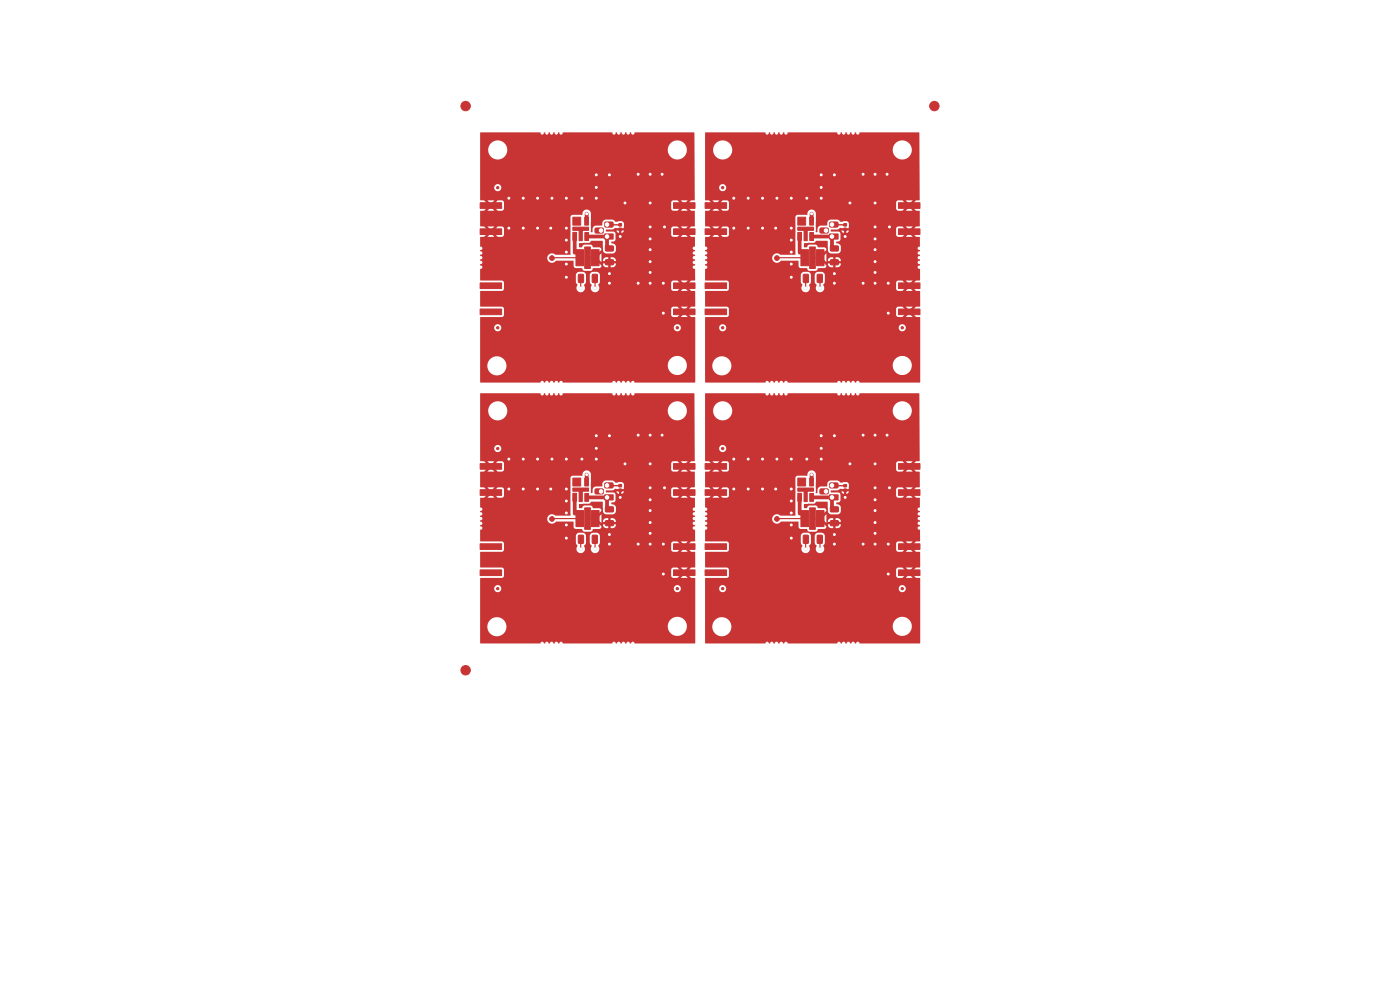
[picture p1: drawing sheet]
<svg xmlns="http://www.w3.org/2000/svg" width="297mm" height="210mm" viewBox="0 0 297 210" stroke-linecap="round" stroke-linejoin="round" font-family="sans-serif">
<g fill="#c83434" stroke="#c83434" stroke-width=".21">
<path d="M121.5 49.3h.8v1.7h-.8z"/>
<path d="M124.1 49.3h.8v1.7h-.8z"/>
<path d="M124 46.1h.8v1.7h-.8z"/>
<path d="M121.5 46.1h1.7v1.7h-1.7z"/>
<path d="M121.5 48.2h3.4v.7h-3.4z"/>
<path d="M122.9 48.4h.6v2.7h-.6z"/>
<path d="M170.5 113.6l.8-.1 .2 .2v1.4l-.1 .2h-.8l-.2-.2z"/>
<path d="M173.4 113.6l.8-.1 .3 .2v1.4l-.2 .2h-.7l-.2-.2z"/>
<path d="M128.3 49.6h1.8v1.1h-1.8z"/>
<path d="M126.3 48.4h1.5l.2 .2v.7l-.3 .2-1.3-.1-.2-.2z"/>
<path d="M128.4 47.2l1.5-.1 .2 .3v.6l-.3 .2h-1.4l-.1-.3z"/>
<path d="M176 49.6h1.8v1.1h-1.8z"/>
<path d="M174 48.4h1.6l.1 .2v.7l-.2 .2-1.4-.1-.2-.2z"/>
<path d="M176.1 47.2l1.5-.1 .2 .3v.6l-.3 .2h-1.3l-.2-.3z"/>
<path d="M170.5 58.2h.8l.2 .1v1.4l-.1 .2-.8 .1-.2-.2z"/>
<path d="M173.4 58.2h.8l.3 .1v1.4l-.2 .2-.7 .1-.2-.2z"/>
<path d="M176.2 52.2h1.5l.2 .2v.7l-.3 .2h-1.3l-.2-.3z"/>
<path d="M176.2 55.1h1.5l.2 .2v.7l-.3 .2h-1.3l-.2-.3z"/>
<path d="M169.2 49.3h.8v1.7h-.8z"/>
<path d="M171.8 49.3h.8v1.7h-.8z"/>
<path d="M171.8 46.1h.8v1.7h-.8z"/>
<path d="M169.2 46.1h1.7v1.7h-1.7z"/>
<path d="M169.2 48.2h3.4v.7h-3.4z"/>
<path d="M170.6 48.4h.7v2.7h-.7z"/>
<path d="M176.2 107.6l1.5-.1 .2 .2v.8l-.3 .1h-1.3l-.2-.2z"/>
<path d="M176.2 110.5l1.5-.1 .2 .3v.7l-.3 .1h-1.3l-.2-.2z"/>
<path d="M179 47.5h.6v.4h-.6z"/>
<path d="M179 48.4h.6v.5h-.6z"/>
<path d="M128.3 105h1.8v1.1h-1.8z"/>
<path d="M126.3 103.8l1.5-.1 .2 .3v.6l-.3 .2h-1.3l-.2-.3z"/>
<path d="M128.4 102.5l1.5-.1 .2 .3v.7l-.3 .1h-1.4l-.1-.3z"/>
<path d="M121.5 104.6h.8v1.7h-.8z"/>
<path d="M124.1 104.7h.8v1.7h-.8z"/>
<path d="M124 101.4h.8v1.7h-.8z"/>
<path d="M121.5 101.4h1.7v1.7h-1.7z"/>
<path d="M121.5 103.5h3.4v.7h-3.4z"/>
<path d="M122.9 103.7h.6v2.7h-.6z"/>
<path d="M122.7 58.2h.9l.2 .1v1.4l-.1 .2-.8 .1-.2-.2z"/>
<path d="M125.7 58.2h.8l.2 .1 .1 1.4-.2 .2-.7 .1-.3-.2z"/>
<path d="M122.7 113.6l.9-.1 .2 .2v1.4l-.1 .2h-.8l-.2-.2z"/>
<path d="M125.7 113.6l.8-.1 .2 .2 .1 1.4-.2 .2h-.7l-.3-.2z"/>
<path d="M131.3 102.8h.5v.5h-.5z"/>
<path d="M131.3 103.8h.5v.4h-.5z"/>
<path d="M125.5 53h1.6v3.4h-1.6z"/>
<path d="M122.2 53h1.6v3.4h-1.6z"/>
<path d="M124 52.4h1.2v4.6h-1.2z"/>
<path d="M128.5 52.2h1.5l.2 .2-.1 .7-.2 .2h-1.3l-.2-.3z"/>
<path d="M128.5 55.1h1.5l.2 .2-.1 .7-.2 .2h-1.3l-.2-.3z"/>
<path d="M125.5 108.3h1.6v3.4h-1.6z"/>
<path d="M122.2 108.3h1.6v3.4h-1.6z"/>
<path d="M124 107.7h1.2v4.6h-1.2z"/>
<path d="M128.5 107.6l1.5-.1 .2 .2-.1 .8-.2 .1h-1.3l-.2-.2z"/>
<path d="M128.5 110.5l1.5-.1 .2 .3-.1 .7-.2 .1h-1.3l-.2-.2z"/>
<path d="M179 102.8h.6v.5h-.6z"/>
<path d="M179 103.8h.6v.4h-.6z"/>
<path d="M131.3 47.5h.5v.4h-.5z"/>
<path d="M131.3 48.4h.5v.5h-.5z"/>
<path d="M173.2 108.3h1.6v3.4h-1.6z"/>
<path d="M169.9 108.3h1.6v3.4h-1.6z"/>
<path d="M171.8 107.7h1.2v4.6h-1.2z"/>
<path d="M176 105h1.8v1.1h-1.8z"/>
<path d="M174 103.8l1.6-.1 .1 .3v.6l-.2 .2h-1.4l-.2-.3z"/>
<path d="M176.1 102.5l1.5-.1 .2 .3v.7l-.3 .1h-1.3l-.2-.3z"/>
<path d="M169.2 104.6h.8v1.7h-.8z"/>
<path d="M171.8 104.7h.8v1.7h-.8z"/>
<path d="M171.8 101.4h.8v1.7h-.8z"/>
<path d="M169.2 101.4h1.7v1.7h-1.7z"/>
<path d="M169.2 103.5h3.4v.7h-3.4z"/>
<path d="M170.6 103.7h.7v2.7h-.7z"/>
<path d="M173.2 53h1.6v3.4h-1.6z"/>
<path d="M169.9 53h1.6v3.4h-1.6z"/>
<path d="M171.8 52.4h1.2v4.6h-1.2z"/>
<path d="M190.6 65.6h4.6v1.2h-4.6z"/>
<path d="M190.6 60h4.6v1.2h-4.6z"/>
<path d="M101.9 60h4.5v1.2h-4.5z"/>
<path d="M101.9 65.6h4.5v1.2h-4.5z"/>
<path d="M190.6 120.9h4.6v1.2h-4.6z"/>
<path d="M190.6 115.4h4.6v1.2h-4.6z"/>
<path d="M101.9 115.4h4.5v1.2h-4.5z"/>
<path d="M101.9 120.9h4.5v1.2h-4.5z"/>
<path d="M190.6 48.5h4.6v1.2h-4.6z"/>
<path d="M190.6 43h4.6v1.2h-4.6z"/>
<path d="M149.6 98.3h4.5v1.2h-4.5z"/>
<path d="M149.6 103.9h4.5v1.2h-4.5z"/>
<path d="M142.9 120.9h4.5v1.2h-4.5z"/>
<path d="M142.9 115.4h4.5v1.2h-4.5z"/>
<path d="M142.9 103.9h4.5v1.2h-4.5z"/>
<path d="M142.9 98.3h4.5v1.2h-4.5z"/>
<path d="M142.9 48.5h4.5v1.2h-4.5z"/>
<path d="M142.9 43h4.5v1.2h-4.5z"/>
<path d="M149.6 60h4.5v1.2h-4.5z"/>
<path d="M149.6 65.6h4.5v1.2h-4.5z"/>
<path d="M149.6 115.4h4.5v1.2h-4.5z"/>
<path d="M149.6 120.9h4.5v1.2h-4.5z"/>
<path d="M149.6 43h4.5v1.2h-4.5z"/>
<path d="M149.6 48.5h4.5v1.2h-4.5z"/>
<path d="M101.9 98.3h4.5v1.2h-4.5z"/>
<path d="M101.9 103.9h4.5v1.2h-4.5z"/>
<path d="M142.9 65.6h4.5v1.2h-4.5z"/>
<path d="M142.9 60h4.5v1.2h-4.5z"/>
<path d="M101.9 43h4.5v1.2h-4.5z"/>
<path d="M101.9 48.5h4.5v1.2h-4.5z"/>
<path d="M190.6 103.9h4.6v1.2h-4.6z"/>
<path d="M190.6 98.3h4.6v1.2h-4.6z"/>
<circle cx="143.7" cy="69.5" r=".25"/>
<circle cx="105.6" cy="95.2" r=".25"/>
<circle cx="105.6" cy="39.8" r=".25"/>
<circle cx="105.6" cy="69.5" r=".25"/>
<circle cx="164.8" cy="54.7" r=".5"/>
<circle cx="153.3" cy="69.5" r=".25"/>
<circle cx="98.8" cy="22.5" r="1"/>
<circle cx="143.7" cy="124.9" r=".25"/>
<circle cx="164.8" cy="110.1" r=".5"/>
<circle cx="153.3" cy="95.2" r=".25"/>
<circle cx="153.3" cy="39.8" r=".25"/>
<circle cx="117.1" cy="54.7" r=".5"/>
<circle cx="98.8" cy="142.2" r="1"/>
<circle cx="191.4" cy="124.9" r=".25"/>
<circle cx="105.6" cy="124.9" r=".25"/>
<circle cx="117.1" cy="110.1" r=".5"/>
<circle cx="198.2" cy="22.5" r="1"/>
<circle cx="153.3" cy="124.9" r=".25"/>
<circle cx="191.4" cy="69.5" r=".25"/>
</g>
<g fill="#ececec" stroke="#ececec" stroke-width=".21">
<circle cx="116.8" cy="48.4" r=".4"/>
<circle cx="135.4" cy="37" r=".4"/>
<circle cx="137.9" cy="43.1" r=".4"/>
<circle cx="140.7" cy="66.4" r=".4"/>
<circle cx="135.4" cy="60.1" r=".4"/>
<circle cx="137.9" cy="37" r=".4"/>
<circle cx="137.9" cy="57.8" r=".4"/>
<circle cx="141" cy="48.1" r=".4"/>
<circle cx="114" cy="48.4" r=".4"/>
<circle cx="120.1" cy="48.4" r=".4"/>
<circle cx="137.9" cy="53" r=".4"/>
<circle cx="126.5" cy="39.8" r=".4"/>
<circle cx="137.9" cy="60.1" r=".4"/>
<circle cx="120.1" cy="53.5" r=".4"/>
<circle cx="114" cy="42" r=".4"/>
<circle cx="137.9" cy="55.5" r=".4"/>
<circle cx="111" cy="48.4" r=".4"/>
<circle cx="137.9" cy="48.1" r=".4"/>
<circle cx="131.6" cy="50.2" r=".4"/>
<circle cx="120.1" cy="58.8" r=".4"/>
<circle cx="117.1" cy="42" r=".4"/>
<circle cx="108" cy="48.4" r=".4"/>
<circle cx="120.1" cy="56" r=".4"/>
<circle cx="123.4" cy="42" r=".4"/>
<circle cx="126.5" cy="42" r=".4"/>
<circle cx="129.3" cy="60.1" r=".4"/>
<circle cx="120.1" cy="50.9" r=".4"/>
<circle cx="108" cy="42" r=".4"/>
<circle cx="140.7" cy="60.1" r=".4"/>
<circle cx="120.1" cy="42" r=".4"/>
<circle cx="126.5" cy="37.1" r=".4"/>
<circle cx="129.3" cy="58" r=".4"/>
<circle cx="111" cy="42" r=".4"/>
<circle cx="132.6" cy="43.1" r=".4"/>
<circle cx="140.5" cy="37" r=".4"/>
<circle cx="137.9" cy="50.7" r=".4"/>
<circle cx="129.3" cy="37.1" r=".4"/>
<circle cx="124.5" cy="45.3" r=".4"/>
<circle cx="126.2" cy="61.1" r=".4"/>
<circle cx="123.2" cy="61.1" r=".4"/>
<circle cx="155.7" cy="42" r=".4"/>
<circle cx="174.2" cy="39.8" r=".4"/>
<circle cx="177" cy="60.1" r=".4"/>
<circle cx="158.7" cy="48.4" r=".4"/>
<circle cx="185.6" cy="55.5" r=".4"/>
<circle cx="185.6" cy="50.7" r=".4"/>
<circle cx="177" cy="37.1" r=".4"/>
<circle cx="167.9" cy="50.9" r=".4"/>
<circle cx="164.6" cy="48.4" r=".4"/>
<circle cx="158.7" cy="42" r=".4"/>
<circle cx="167.9" cy="58.8" r=".4"/>
<circle cx="185.6" cy="37" r=".4"/>
<circle cx="185.6" cy="48.1" r=".4"/>
<circle cx="171.2" cy="42" r=".4"/>
<circle cx="174.2" cy="37.1" r=".4"/>
<circle cx="161.8" cy="42" r=".4"/>
<circle cx="174.2" cy="42" r=".4"/>
<circle cx="167.9" cy="42" r=".4"/>
<circle cx="185.6" cy="43.1" r=".4"/>
<circle cx="185.6" cy="53" r=".4"/>
<circle cx="185.6" cy="60.1" r=".4"/>
<circle cx="164.8" cy="42" r=".4"/>
<circle cx="161.8" cy="48.4" r=".4"/>
<circle cx="185.6" cy="57.8" r=".4"/>
<circle cx="188.7" cy="48.1" r=".4"/>
<circle cx="179.3" cy="50.2" r=".4"/>
<circle cx="188.2" cy="37" r=".4"/>
<circle cx="177" cy="58" r=".4"/>
<circle cx="183.1" cy="60.1" r=".4"/>
<circle cx="155.7" cy="48.4" r=".4"/>
<circle cx="180.3" cy="43.1" r=".4"/>
<circle cx="167.9" cy="53.5" r=".4"/>
<circle cx="188.4" cy="66.4" r=".4"/>
<circle cx="183.1" cy="37" r=".4"/>
<circle cx="188.4" cy="60.1" r=".4"/>
<circle cx="167.9" cy="56" r=".4"/>
<circle cx="167.9" cy="48.4" r=".4"/>
<circle cx="172.2" cy="45.3" r=".4"/>
<circle cx="174" cy="61.1" r=".4"/>
<circle cx="170.9" cy="61.1" r=".4"/>
<circle cx="135.4" cy="92.3" r=".4"/>
<circle cx="131.6" cy="105.5" r=".4"/>
<circle cx="126.5" cy="95.1" r=".4"/>
<circle cx="137.9" cy="115.4" r=".4"/>
<circle cx="132.6" cy="98.4" r=".4"/>
<circle cx="117.1" cy="97.4" r=".4"/>
<circle cx="137.9" cy="106" r=".4"/>
<circle cx="116.8" cy="103.7" r=".4"/>
<circle cx="140.5" cy="92.3" r=".4"/>
<circle cx="111" cy="103.7" r=".4"/>
<circle cx="111" cy="97.4" r=".4"/>
<circle cx="129.3" cy="92.4" r=".4"/>
<circle cx="137.9" cy="103.5" r=".4"/>
<circle cx="126.5" cy="92.4" r=".4"/>
<circle cx="123.4" cy="97.4" r=".4"/>
<circle cx="137.9" cy="110.8" r=".4"/>
<circle cx="137.9" cy="92.3" r=".4"/>
<circle cx="120.1" cy="97.4" r=".4"/>
<circle cx="114" cy="103.7" r=".4"/>
<circle cx="141" cy="103.5" r=".4"/>
<circle cx="114" cy="97.4" r=".4"/>
<circle cx="120.1" cy="114.1" r=".4"/>
<circle cx="126.5" cy="97.4" r=".4"/>
<circle cx="140.7" cy="115.4" r=".4"/>
<circle cx="129.3" cy="115.4" r=".4"/>
<circle cx="120.1" cy="111.4" r=".4"/>
<circle cx="108" cy="103.7" r=".4"/>
<circle cx="137.9" cy="98.4" r=".4"/>
<circle cx="140.7" cy="121.8" r=".4"/>
<circle cx="120.1" cy="106.3" r=".4"/>
<circle cx="137.9" cy="108.3" r=".4"/>
<circle cx="135.4" cy="115.4" r=".4"/>
<circle cx="120.1" cy="108.8" r=".4"/>
<circle cx="108" cy="97.4" r=".4"/>
<circle cx="120.1" cy="103.7" r=".4"/>
<circle cx="129.3" cy="113.4" r=".4"/>
<circle cx="137.9" cy="113.1" r=".4"/>
<circle cx="124.5" cy="100.7" r=".4"/>
<circle cx="126.2" cy="116.4" r=".4"/>
<circle cx="123.2" cy="116.4" r=".4"/>
<circle cx="164.8" cy="97.4" r=".4"/>
<circle cx="183.1" cy="92.3" r=".4"/>
<circle cx="180.3" cy="98.4" r=".4"/>
<circle cx="174.2" cy="95.1" r=".4"/>
<circle cx="185.6" cy="98.4" r=".4"/>
<circle cx="177" cy="115.4" r=".4"/>
<circle cx="158.7" cy="103.7" r=".4"/>
<circle cx="167.9" cy="97.4" r=".4"/>
<circle cx="183.1" cy="115.4" r=".4"/>
<circle cx="185.6" cy="108.3" r=".4"/>
<circle cx="185.6" cy="113.1" r=".4"/>
<circle cx="185.6" cy="106" r=".4"/>
<circle cx="188.2" cy="92.3" r=".4"/>
<circle cx="167.9" cy="108.8" r=".4"/>
<circle cx="164.6" cy="103.7" r=".4"/>
<circle cx="185.6" cy="115.4" r=".4"/>
<circle cx="177" cy="92.4" r=".4"/>
<circle cx="188.4" cy="121.8" r=".4"/>
<circle cx="161.8" cy="97.4" r=".4"/>
<circle cx="185.6" cy="110.8" r=".4"/>
<circle cx="174.2" cy="92.4" r=".4"/>
<circle cx="188.4" cy="115.4" r=".4"/>
<circle cx="188.7" cy="103.5" r=".4"/>
<circle cx="155.7" cy="97.4" r=".4"/>
<circle cx="167.9" cy="103.7" r=".4"/>
<circle cx="167.9" cy="106.3" r=".4"/>
<circle cx="177" cy="113.4" r=".4"/>
<circle cx="155.7" cy="103.7" r=".4"/>
<circle cx="167.9" cy="114.1" r=".4"/>
<circle cx="174.2" cy="97.4" r=".4"/>
<circle cx="171.2" cy="97.4" r=".4"/>
<circle cx="167.9" cy="111.4" r=".4"/>
<circle cx="185.6" cy="103.5" r=".4"/>
<circle cx="179.3" cy="105.5" r=".4"/>
<circle cx="161.8" cy="103.7" r=".4"/>
<circle cx="158.7" cy="97.4" r=".4"/>
<circle cx="185.6" cy="92.3" r=".4"/>
<circle cx="172.2" cy="100.7" r=".4"/>
<circle cx="174" cy="116.4" r=".4"/>
<circle cx="170.9" cy="116.4" r=".4"/>
</g>
<g fill="none" stroke="#c83434" stroke-width=".25">
<path d="M121.9 53.6l1.1 1.1h-5.9M123.2 58.8v2.3M124.5 46.9h-.1M124.6 58.2l.1 .1M124.6 54.7h1.7M126.2 58.8v2.3M128.8 47.6v.1M169.6 53.6l1.1 1.1h-5.9M171 58.8l-.1 2.3M172.2 46.9h.1M172.4 54.7h1.6M172.4 58.2v.1"/>
<path d="M173.9 58.8l.1 2.3M176.5 47.6l.1 .1M121.9 108.9l1.1 1.1-5.9 .1M123.2 114.1v2.3M124.5 102.2l-.1 .1M124.6 113.6h.1M124.6 110h1.7M126.2 114.1v2.3M128.8 103h.1M169.6 108.9l1.1 1.1-5.9 .1M171 114.1l-.1 2.3M172.2 102.2v.1"/>
<path d="M172.4 110h1.6M172.4 113.6h.1M173.9 114.1l.1 2.3M176.5 103h.1"/>
</g>
<path d="M121.9 50.1v3.5M124.5 45.3v1.6M124.5 50.2h4.3v2l.5 .5M169.6 50.1v3.5M172.2 50.2h4.3v2l.5 .5M172.2 45.3v1.6M121.9 105.5v3.4M124.5 100.7v1.5M124.5 105.5h4.3v2l.5 .6M169.6 105.5v3.4M172.2 100.7v1.5M172.2 105.5h4.3v2l.5 .6" fill="none" stroke="#c83434" stroke-width=".8"/>
<path d="M128.8 47.7h2.8M176.6 47.7h2.7M128.8 103h2.8M176.6 103h2.7" fill="none" stroke="#c83434" stroke-width=".3"/>
<g fill="#c83434">
<path d="M149.6 28.1h45.3l.1 .1 .1 14.2-.8 .1-1.1 1.1 1.1 1.1 .8 .1v3.1l-.8 .1-1.1 1.1 1.1 1.1 .8 .2 .1 9-.9 .1-1.1 1.1 1.1 1.1 .9 .1v3.1l-.9 .2-1.1 1.1 1.1 1.1 .9 .1v13.7h-45.6v-3.6h1.5a2.03 2.03 0 0 0 2.1 2.1 2.03 2.03 0 0 0 2-2.1h34.2v.2a2.03 2.03 0 0 0 3.1 1.5 2.03 2.03 0 0 0-.1-3.4 2.03 2.03 0 0 0-3 1.7l-34.2-.1a2.03 2.03 0 0 0-2.1-1.8 2.03 2.03 0 0 0-2 1.9h-1.5v-8h3v.2a.76 .76 0 0 0 .8 .6 .76 .76 0 0 0 .7-.8h36.6v.2a.76 .76 0 0 0 1.2 .4 .76 .76 0 0 0-.2-1.3 .76 .76 0 0 0-1 .7h-36.6l-.1-.1a.76 .76 0 0 0-.8-.6 .76 .76 0 0 0-.6 .7h-3v-2.2h4.6l.3-.2 .1-.3h35.5l.4 .4 3.1 .1-.7-.8-.8 .8h-.7l1.1-1.1-1.1-1.1h.7l.8 .7 .7-.7h-3.2l-.3 .3v1.4h-35.5v-1.4l-.4-.3-4.6-.1v-3.2l4.8-.1 .2-.4v-1.5h15.3l.4 .6a.94 .94 0 0 0 0 1.4 .94 .94 0 0 0 1.3-.1 .94 .94 0 0 0 0-1.3l.4-.6h.8l.4 .6a1.15 1.15 0 0 0 .7 1.6 .9 .9 0 0 0 .9-.7h15.3l.4 .4h3.1l-.7-.7-.8 .7h-.7l1.1-1.1-1.1-1.1h.7l.8 .8 .7-.8-3.2 .1-.3 .3v1.4h-15.3l-.2-.8 .4-.6v-1.6l-.3-.5-.4-.1h-.9l-.4 .2-.2 .5v1.4h-.8v-1.7l-.7-.4h-.8l-.5 .2-.1 .5v1.4h-15.3l-.4-.3-4.6-.1v-4.7h14.2v.2a1.05 1.05 0 0 0 .9 .8 1.05 1.05 0 0 0 1-.4h3.7l.2 1.4 .3 .2h1.3l.2 .4 .3 .2 1.4-.1 .4-.5h1.4l.4-.3v-.3l-.4-.4h.7v.1a.84 .84 0 0 0 1.2 .7v-.8h.5v.8h.4a.75 .75 0 0 0 .7-.8h-3.5l-1.2-1.2h.7l.9 .9v-.2h1.5v-.8h.5v.8h1.1a.83 .83 0 0 0-1.1-.8 1.32 1.32 0 0 0-1.6 .4l-.1 .4h-.3v-1.7l-.9 1h-.7l1.6-1.7-.2-.5h-1.6l-.2-.5-.3-.1h-1.3l-.5 .6h-.5l-.2-.2 .1-.7 2.1-.1 .5-.4h2.3l.1 2.1 .3 .4 .4 .2h1.4l.4-.2 .3-.4v-1a.97 .97 0 0 0-1-.6l.1-.4h.4l.3-.2 .1-1.2h11.8l.4 .4h3.1l-.7-.7-.8 .7h-.7l1.1-1.1-1.1-1.1h.7l.8 .8 .7-.8-3.2 .1-.3 .3v1.4h-11.8l-.1-.4-.2-.2-1.6-.1-.2-.2h2.3l.2 .4 .3 .1v-.5h.5v.5l.4-.1 .2-.4h-3.9l.1-.2h1.4l.5-.4 1.9 .1-.1-1.2-.5-.3-1.2 .1-.6-.4h-1.6a.96 .96 0 0 0-.6 1.2l-1.6 .1-.4 .4-.1 .9-.3 .1v-3.9a.95 .95 0 0 0-1.1-.9 .95 .95 0 0 0-.8 1.1h-2.1l-.3 .4v8h-3.3a1 1 0 0 0-1.1-.2 1 1 0 0 0-.6 .9h-14.2v-4.4l3-.1-.7-.7-.8 .7h-.7l1.1-1.1h.7l1.1 1.1h.9l.4-.4v-1.4l-.4-.4h-.9l-1.1 1.1h-.7l-1.1-1.1h.7l.8 .8 .7-.8h-3v-3.2l3-.1-.7-.7-.8 .7h-.7l1.1-1.1h.7l1.1 1.1h.9l.4-.5h35.5l.4 .5h3.1l-.7-.7-.8 .7h-.7l1.1-1.1-1.1-1.1h.7l.8 .7 .7-.7-3.2 .1-.3 .3v1.3h-35.5v-1.3l-.4-.4h-.9l-1.1 1.1h-.7l-1.1-1.1h.7l.8 .7 .7-.7-3-.1v-2.6h3v.2a.76 .76 0 0 0 1.2 .4 .76 .76 0 0 0-.2-1.3 .76 .76 0 0 0-1 .7h-3v-8.1h1.7v.3a2.03 2.03 0 0 0 2.1 1.8 2.03 2.03 0 0 0 1.9-2.1h34.1v.3a2.03 2.03 0 0 0 3.1 1.5 2.03 2.03 0 0 0-.1-3.5 2.03 2.03 0 0 0-3 1.7h-34.1v-.1a2.03 2.03 0 0 0-2.1-1.8 2.03 2.03 0 0 0-1.9 1.9h-1.7z"/>
<path d="M101.9 28.1h45.3l.1 .1 .1 14.2-.8 .1-1.1 1.1 1.1 1.1 .8 .1v3.1l-.8 .1-1.1 1.1 1.1 1.1 .8 .2 .1 9-.9 .1-1.1 1.1 1.1 1.1 .9 .1v3.1l-.9 .2-1.1 1.1 1.1 1.1 .9 .1v13.7h-45.6v-3.6h1.5a2.03 2.03 0 0 0 2 2.1 2.03 2.03 0 0 0 2-2.1h34.3v.2a2.03 2.03 0 0 0 3.1 1.5 2.03 2.03 0 0 0-.1-3.4 2.03 2.03 0 0 0-3 1.7l-34.3-.1a2.03 2.03 0 0 0-2.1-1.8 2.03 2.03 0 0 0-1.9 1.9h-1.5v-8h2.9l.1 .2a.76 .76 0 0 0 .8 .6 .76 .76 0 0 0 .6-.8h36.6l.1 .2a.76 .76 0 0 0 1.2 .4 .76 .76 0 0 0-.2-1.3 .76 .76 0 0 0-1.1 .7h-36.6v-.1a.76 .76 0 0 0-.8-.6 .76 .76 0 0 0-.7 .7h-2.9v-2.2h4.6l.3-.2 .1-.3h35.5l.4 .4 3.1 .1-.7-.8-.8 .8h-.7l1.1-1.1-1.1-1.1h.7l.8 .7 .7-.7h-3.3l-.2 .3v1.4h-35.5v-1.4l-.4-.3-4.6-.1v-3.2l4.8-.1 .2-.4v-1.5h15.3l.3 .6a.94 .94 0 0 0 .1 1.4 .94 .94 0 0 0 1.3-.1 .94 .94 0 0 0 0-1.3l.4-.6h.8l.4 .6a1.15 1.15 0 0 0 .6 1.6 .9 .9 0 0 0 1-.7h15.3l.4 .4h3.1l-.7-.7-.8 .7h-.7l1.1-1.1-1.1-1.1h.7l.8 .8 .7-.8-3.3 .1-.2 .3v1.4h-15.3l-.2-.8 .4-.6v-1.6l-.3-.5-.4-.1h-.9l-.4 .2-.2 .5v1.4h-.8v-1.7l-.7-.4h-.8l-.5 .2-.1 .5v1.4h-15.3l-.4-.3-4.6-.1v-4.7h14.2v.2a1.05 1.05 0 0 0 .8 .8 1.05 1.05 0 0 0 1.1-.4h3.6l.2 1.4 .3 .2h1.4l.2 .4 .3 .2 1.3-.1 .5-.5h1.4l.3-.3 .1-.3-.4-.4h.7v.1a.84 .84 0 0 0 1.1 .7v-.8h.5v.8h.5a.75 .75 0 0 0 .7-.8h-3.5l-1.2-1.2h.6l1 .9v-.2h1.4v-.8h.5v.8h1.2a.83 .83 0 0 0-1.2-.8 1.32 1.32 0 0 0-1.5 .4l-.1 .4h-.3v-1.7l-1 1h-.6l1.6-1.7-.3-.5h-1.5l-.2-.5-.3-.1h-1.4l-.4 .6h-.6l-.1-.2v-.7l2.2-.1 .4-.4h2.4l.1 2.1 .3 .4 .4 .2h1.4l.4-.2 .3-.4v-1a.97 .97 0 0 0-1-.6l.1-.4h.4l.3-.2 .1-1.2h11.8l.4 .4h3.1l-.7-.7-.8 .7h-.7l1.1-1.1-1.1-1.1h.7l.8 .8 .7-.8-3.3 .1-.2 .3v1.4h-11.8l-.1-.4-.2-.2-1.7-.1-.1-.2h2.3l.2 .4 .3 .1v-.5h.5v.5l.3-.1 .3-.4h-3.9v-.2h1.5l.5-.4 1.9 .1-.1-1.2-.5-.3-1.2 .1-.6-.4h-1.5a.91 .91 0 0 0-.7 1.2l-1.7 .1-.3 .4-.1 .9-.3 .1v-3.9a.95 .95 0 0 0-1.1-.9 .95 .95 0 0 0-.8 1.1h-2.1l-.4 .4v8h-3.2a1 1 0 0 0-1.1-.2 1 1 0 0 0-.6 .9h-14.2v-4.4l3-.1-.8-.7-.7 .7h-.7l1.1-1.1h.7l1.1 1.1h.9l.4-.4v-1.4l-.4-.4h-.9l-1.1 1.1h-.7l-1.1-1.1h.7l.7 .8 .8-.8h-3v-3.2l3-.1-.8-.7-.7 .7h-.7l1.1-1.1h.7l1.1 1.1h.9l.4-.5h35.5l.4 .5h3.1l-.7-.7-.8 .7h-.7l1.1-1.1-1.1-1.1h.7l.8 .7 .7-.7-3.3 .1-.2 .3v1.3h-35.5v-1.3l-.4-.4h-.9l-1.1 1.1h-.7l-1.1-1.1h.7l.7 .7 .8-.7-3-.1v-2.6h2.9l.1 .2a.76 .76 0 0 0 1.2 .4 .76 .76 0 0 0-.2-1.3 .76 .76 0 0 0-1.1 .7h-2.9v-8.1h1.7v.3a2.03 2.03 0 0 0 2.1 1.8 2.03 2.03 0 0 0 1.9-2.1h34.1v.3a2.03 2.03 0 0 0 3.1 1.5 2.03 2.03 0 0 0-.1-3.5 2.03 2.03 0 0 0-3 1.7h-34.1v-.1a2.03 2.03 0 0 0-2.1-1.8 2.03 2.03 0 0 0-1.9 1.9h-1.7z"/>
<path d="M149.6 83.5l45.3-.1 .1 .1 .1 14.2-.8 .1-1.1 1.1 1.1 1.1 .8 .1v3.2l-.8 .1-1.1 1.1 1.1 1.1 .8 .1 .1 9-.9 .2-1.1 1.1 1.1 1.1h.9v3.2l-.9 .1-1.1 1.1 1.1 1.1 .9 .1v13.7l-45.6 .1v-3.6h1.5a2.03 2.03 0 0 0 2.1 2.1 2.03 2.03 0 0 0 2-2.2h34.2v.3a2.03 2.03 0 0 0 3.1 1.5 2.03 2.03 0 0 0-.1-3.5 2.03 2.03 0 0 0-3 1.7l-34.2-.1a2.03 2.03 0 0 0-2.1-1.8 2.03 2.03 0 0 0-2 2h-1.5v-8h3v.1a.76 .76 0 0 0 .8 .6 .76 .76 0 0 0 .7-.7h36.6v.1a.76 .76 0 0 0 1.2 .5 .76 .76 0 0 0-.2-1.3 .76 .76 0 0 0-1 .7h-36.6l-.1-.2a.76 .76 0 0 0-.8-.6 .76 .76 0 0 0-.6 .8h-3v-2.3h4.6l.3-.2 .1-.3h35.5l.4 .5h3.1l-.7-.8-.8 .8h-.7l1.1-1.1-1.1-1.1h.7l.8 .7 .7-.7h-3.2l-.3 .4v1.3h-35.5v-1.3l-.4-.4-4.6-.1v-3.2l4.8-.1 .2-.4v-1.5h15.3l.3 .6a.95 .95 0 0 0 0 1.3 .95 .95 0 0 0 1.4 .1 .95 .95 0 0 0 0-1.3l.4-.7h.8l.5 .7a.91 .91 0 0 0 .3 1.4 .91 .91 0 0 0 1.2-.6h15.3l.4 .4 3.1 .1-.7-.8-.8 .8h-.7l1.1-1.1-1.1-1.1h.7l.8 .7 .7-.7h-3.2l-.3 .3v1.4h-15.3l-.2-.8 .4-.6v-1.6l-.3-.4-.4-.2h-.9l-.4 .3-.2 .4v1.4h-.8v-1.7l-.7-.4h-.8l-.5 .3-.1 .4v1.4h-15.3l-.4-.2-4.6-.1v-4.7h14.2a1.04 1.04 0 0 0 .8 1 1.04 1.04 0 0 0 1.1-.5l3.7 .1 .2 1.4 .3 .1h1.3l.2 .4 .3 .2h1.4l.4-.6h1.6l.2-.5-.4-.5h.7a.83 .83 0 0 0 1.2 .8v-.8h.5v.8h.4a.75 .75 0 0 0 .7-.8h-3.5l-1.2-1.2h.7l.9 1v-.3h1.5v-.8h.5v.8h1.1a.83 .83 0 0 0-1.1-.8 1.32 1.32 0 0 0-1.6 .4l-.1 .4h-.3v-1.6l-.9 .9h-.7l1.6-1.6-.2-.5-1.6-.1-.2-.4-.3-.2h-1.3l-.5 .6h-.5l-.2-.1 .1-.7 2.1-.2 .5-.4h2.3l.1 2.1 .3 .5 .4 .1h1.4l.4-.1 .3-.5v-.9a.97 .97 0 0 0-1-.7l.1-.3h.4l.3-.3 .1-1.2h11.8l.4 .5h3.1l-.7-.8-.8 .8h-.7l1.1-1.1-1.1-1.1h.7l.8 .7 .7-.7h-3.2l-.3 .4v1.3h-11.8l-.1-.4-.2-.2h-1.6l-.2-.3h2.3l.2 .4 .3 .2v-.6h.5v.6l.4-.2 .2-.4h-3.9l.1-.1 1.4-.1 .5-.3h1.9l-.1-1.2-.5-.3-1.2 .2-.6-.5h-1.6a.96 .96 0 0 0-.6 1.2l-1.6 .2-.4 .3-.1 1h-.3v-3.9a.95 .95 0 0 0-1.1-.9 .95 .95 0 0 0-.8 1.2l-2.1-.1-.3 .4v8.1h-3.3a1 1 0 0 0-1.1-.2 1 1 0 0 0-.6 .9h-14.2v-4.5h3l-.7-.8-.8 .8h-.7l1.1-1.1h.7l1.1 1.1h.9l.4-.5v-1.3l-.4-.4h-.9l-1.1 1.1h-.7l-1.1-1.1h.7l.8 .7 .7-.7h-3v-3.3l3-.1-.7-.7-.8 .7h-.7l1.1-1.1h.7l1.1 1.1h.9l.4-.4h35.5l.4 .4h3.1l-.7-.7-.8 .7h-.7l1.1-1.1-1.1-1.1h.7l.8 .8 .7-.8-3.2 .1-.3 .3v1.4h-35.5v-1.4l-.4-.4h-.9l-1.1 1.1h-.7l-1.1-1.1h.7l.8 .8 .7-.8h-3v-2.7h3v.2a.76 .76 0 0 0 1.2 .4 .76 .76 0 0 0-.2-1.2 .76 .76 0 0 0-1 .6h-3v-8h1.7v.3a2.03 2.03 0 0 0 2.1 1.8 2.03 2.03 0 0 0 1.9-2.1h34.1v.3a2.03 2.03 0 0 0 3.1 1.4 2.03 2.03 0 0 0-.1-3.4 2.03 2.03 0 0 0-3 1.7h-34.1v-.2a2.03 2.03 0 0 0-2.1-1.8 2.03 2.03 0 0 0-1.9 2h-1.7z"/>
<path d="M101.9 83.5l45.3-.1 .1 .1 .1 14.2-.8 .1-1.1 1.1 1.1 1.1 .8 .1v3.2l-.8 .1-1.1 1.1 1.1 1.1 .8 .1 .1 9-.9 .2-1.1 1.1 1.1 1.1h.9v3.2l-.9 .1-1.1 1.1 1.1 1.1 .9 .1v13.7l-45.6 .1v-3.6h1.5a2.03 2.03 0 0 0 2 2.1 2.03 2.03 0 0 0 2-2.2h34.3v.3a2.03 2.03 0 0 0 3.1 1.5 2.03 2.03 0 0 0-.1-3.5 2.03 2.03 0 0 0-3 1.7l-34.3-.1a2.03 2.03 0 0 0-2.1-1.8 2.03 2.03 0 0 0-1.9 2h-1.5v-8h2.9l.1 .1a.76 .76 0 0 0 .8 .6 .76 .76 0 0 0 .6-.7h36.6l.1 .1a.76 .76 0 0 0 1.2 .5 .76 .76 0 0 0-.2-1.3 .76 .76 0 0 0-1.1 .7h-36.6v-.2a.76 .76 0 0 0-.8-.6 .76 .76 0 0 0-.7 .8h-2.9v-2.3h4.6l.3-.2 .1-.3h35.5l.4 .5h3.1l-.7-.8-.8 .8h-.7l1.1-1.1-1.1-1.1h.7l.8 .7 .7-.7h-3.3l-.2 .4v1.3h-35.5v-1.3l-.4-.4-4.6-.1v-3.2l4.8-.1 .2-.4v-1.5h15.3l.3 .6a.95 .95 0 0 0 0 1.3 .95 .95 0 0 0 1.3 .1 .95 .95 0 0 0 .1-1.3l.4-.7h.8l.4 .7a.91 .91 0 0 0 .3 1.4 .91 .91 0 0 0 1.3-.6h15.3l.4 .4 3.1 .1-.7-.8-.8 .8h-.7l1.1-1.1-1.1-1.1h.7l.8 .7 .7-.7h-3.3l-.2 .3v1.4h-15.3l-.2-.8 .4-.6v-1.6l-.3-.4-.4-.2h-.9l-.4 .3-.2 .4v1.4h-.8v-1.7l-.7-.4h-.8l-.5 .3-.1 .4v1.4h-15.3l-.4-.2-4.6-.1v-4.7h14.2a1.04 1.04 0 0 0 .7 1 1.04 1.04 0 0 0 1.2-.5l3.6 .1 .2 1.4 .3 .1h1.4l.2 .4 .3 .2h1.3l.5-.6h1.5l.3-.5-.4-.5h.7a.83 .83 0 0 0 1.1 .8v-.8h.5v.8h.5a.75 .75 0 0 0 .7-.8h-3.5l-1.2-1.2h.6l1 1v-.3h1.4v-.8h.5v.8h1.2a.83 .83 0 0 0-1.2-.8 1.32 1.32 0 0 0-1.5 .4l-.1 .4h-.3v-1.6l-1 .9h-.6l1.6-1.6-.3-.5-1.5-.1-.2-.4-.3-.2h-1.4l-.4 .6h-.6l-.1-.1v-.7l2.2-.2 .4-.4h2.4l.1 2.1 .3 .5 .4 .1h1.4l.4-.1 .3-.5v-.9a.97 .97 0 0 0-1-.7l.1-.3h.4l.3-.3 .1-1.2h11.8l.4 .5h3.1l-.7-.8-.8 .8h-.7l1.1-1.1-1.1-1.1h.7l.8 .7 .7-.7h-3.3l-.2 .4v1.3h-11.8l-.1-.4-.2-.2h-1.7l-.1-.3h2.3l.2 .4 .3 .2v-.6h.5v.6l.3-.2 .3-.4h-3.9v-.1l1.5-.1 .5-.3h1.9l-.1-1.2-.5-.3-1.2 .2-.6-.5h-1.5a.91 .91 0 0 0-.7 1.2l-1.7 .2-.3 .3-.1 1h-.3v-3.9a.95 .95 0 0 0-1.1-.9 .95 .95 0 0 0-.8 1.2l-2.1-.1-.4 .4v8.1h-3.2a1 1 0 0 0-1.1-.2 1 1 0 0 0-.6 .9h-14.2v-4.5h3l-.8-.8-.7 .8h-.7l1.1-1.1h.7l1.1 1.1h.9l.4-.5v-1.3l-.4-.4h-.9l-1.1 1.1h-.7l-1.1-1.1h.7l.7 .7 .8-.7h-3v-3.3l3-.1-.8-.7-.7 .7h-.7l1.1-1.1h.7l1.1 1.1h.9l.4-.4h35.5l.4 .4h3.1l-.7-.7-.8 .7h-.7l1.1-1.1-1.1-1.1h.7l.8 .8 .7-.8-3.3 .1-.2 .3v1.4h-35.5v-1.4l-.4-.4h-.9l-1.1 1.1h-.7l-1.1-1.1h.7l.7 .8 .8-.8h-3v-2.7h2.9l.1 .2a.76 .76 0 0 0 1.2 .4 .76 .76 0 0 0-.2-1.2 .76 .76 0 0 0-1.1 .6h-2.9v-8h1.7v.3a2.03 2.03 0 0 0 2.1 1.8 2.03 2.03 0 0 0 1.9-2.1h34.1v.3a2.03 2.03 0 0 0 3.1 1.4 2.03 2.03 0 0 0-.1-3.4 2.03 2.03 0 0 0-3 1.7h-34.1v-.2a2.03 2.03 0 0 0-2.1-1.8 2.03 2.03 0 0 0-1.9 2h-1.7z"/>
</g>
<g fill="#fff" stroke="#fff" stroke-width=".21">
<circle cx="116.8" cy="48.4" r=".2"/>
<circle cx="135.4" cy="37" r=".2"/>
<circle cx="137.9" cy="43.1" r=".2"/>
<circle cx="140.7" cy="66.4" r=".2"/>
<circle cx="135.4" cy="60.1" r=".2"/>
<circle cx="137.9" cy="37" r=".2"/>
<circle cx="137.9" cy="57.8" r=".2"/>
<circle cx="141" cy="48.1" r=".2"/>
<circle cx="114" cy="48.4" r=".2"/>
<circle cx="120.1" cy="48.4" r=".2"/>
<circle cx="137.9" cy="53" r=".2"/>
<circle cx="126.5" cy="39.8" r=".2"/>
<circle cx="137.9" cy="60.1" r=".2"/>
<circle cx="120.1" cy="53.5" r=".2"/>
<circle cx="114" cy="42" r=".2"/>
<circle cx="137.9" cy="55.5" r=".2"/>
<circle cx="111" cy="48.4" r=".2"/>
<circle cx="137.9" cy="48.1" r=".2"/>
<circle cx="131.6" cy="50.2" r=".2"/>
<circle cx="120.1" cy="58.8" r=".2"/>
<circle cx="117.1" cy="42" r=".2"/>
<circle cx="108" cy="48.4" r=".2"/>
<circle cx="120.1" cy="56" r=".2"/>
<circle cx="123.4" cy="42" r=".2"/>
<circle cx="126.5" cy="42" r=".2"/>
<circle cx="129.3" cy="60.1" r=".2"/>
<circle cx="120.1" cy="50.9" r=".2"/>
<circle cx="108" cy="42" r=".2"/>
<circle cx="140.7" cy="60.1" r=".2"/>
<circle cx="120.1" cy="42" r=".2"/>
<circle cx="126.5" cy="37.1" r=".2"/>
<circle cx="129.3" cy="58" r=".2"/>
<circle cx="111" cy="42" r=".2"/>
<circle cx="132.6" cy="43.1" r=".2"/>
<circle cx="140.5" cy="37" r=".2"/>
<circle cx="137.9" cy="50.7" r=".2"/>
<circle cx="129.3" cy="37.1" r=".2"/>
<circle cx="124.5" cy="45.3" r=".2"/>
<circle cx="126.2" cy="61.1" r=".2"/>
<circle cx="123.2" cy="61.1" r=".2"/>
<circle cx="155.7" cy="42" r=".2"/>
<circle cx="174.2" cy="39.8" r=".2"/>
<circle cx="177" cy="60.1" r=".2"/>
<circle cx="158.7" cy="48.4" r=".2"/>
<circle cx="185.6" cy="55.5" r=".2"/>
<circle cx="185.6" cy="50.7" r=".2"/>
<circle cx="177" cy="37.1" r=".2"/>
<circle cx="167.9" cy="50.9" r=".2"/>
<circle cx="164.6" cy="48.4" r=".2"/>
<circle cx="158.7" cy="42" r=".2"/>
<circle cx="167.9" cy="58.8" r=".2"/>
<circle cx="185.6" cy="37" r=".2"/>
<circle cx="185.6" cy="48.1" r=".2"/>
<circle cx="171.2" cy="42" r=".2"/>
<circle cx="174.2" cy="37.1" r=".2"/>
<circle cx="161.8" cy="42" r=".2"/>
<circle cx="174.2" cy="42" r=".2"/>
<circle cx="167.9" cy="42" r=".2"/>
<circle cx="185.6" cy="43.1" r=".2"/>
<circle cx="185.6" cy="53" r=".2"/>
<circle cx="185.6" cy="60.1" r=".2"/>
<circle cx="164.8" cy="42" r=".2"/>
<circle cx="161.8" cy="48.4" r=".2"/>
<circle cx="185.6" cy="57.8" r=".2"/>
<circle cx="188.7" cy="48.1" r=".2"/>
<circle cx="179.3" cy="50.2" r=".2"/>
<circle cx="188.2" cy="37" r=".2"/>
<circle cx="177" cy="58" r=".2"/>
<circle cx="183.1" cy="60.1" r=".2"/>
<circle cx="155.7" cy="48.4" r=".2"/>
<circle cx="180.3" cy="43.1" r=".2"/>
<circle cx="167.9" cy="53.5" r=".2"/>
<circle cx="188.4" cy="66.4" r=".2"/>
<circle cx="183.1" cy="37" r=".2"/>
<circle cx="188.4" cy="60.1" r=".2"/>
<circle cx="167.9" cy="56" r=".2"/>
<circle cx="167.9" cy="48.4" r=".2"/>
<circle cx="172.2" cy="45.3" r=".2"/>
<circle cx="174" cy="61.1" r=".2"/>
<circle cx="170.9" cy="61.1" r=".2"/>
<circle cx="135.4" cy="92.3" r=".2"/>
<circle cx="131.6" cy="105.5" r=".2"/>
<circle cx="126.5" cy="95.1" r=".2"/>
<circle cx="137.9" cy="115.4" r=".2"/>
<circle cx="132.6" cy="98.4" r=".2"/>
<circle cx="117.1" cy="97.4" r=".2"/>
<circle cx="137.9" cy="106" r=".2"/>
<circle cx="116.8" cy="103.7" r=".2"/>
<circle cx="140.5" cy="92.3" r=".2"/>
<circle cx="111" cy="103.7" r=".2"/>
<circle cx="111" cy="97.4" r=".2"/>
<circle cx="129.3" cy="92.4" r=".2"/>
<circle cx="137.9" cy="103.5" r=".2"/>
<circle cx="126.5" cy="92.4" r=".2"/>
<circle cx="123.4" cy="97.4" r=".2"/>
<circle cx="137.9" cy="110.8" r=".2"/>
<circle cx="137.9" cy="92.3" r=".2"/>
<circle cx="120.1" cy="97.4" r=".2"/>
<circle cx="114" cy="103.7" r=".2"/>
<circle cx="141" cy="103.5" r=".2"/>
<circle cx="114" cy="97.4" r=".2"/>
<circle cx="120.1" cy="114.1" r=".2"/>
<circle cx="126.5" cy="97.4" r=".2"/>
<circle cx="140.7" cy="115.4" r=".2"/>
<circle cx="129.3" cy="115.4" r=".2"/>
<circle cx="120.1" cy="111.4" r=".2"/>
<circle cx="108" cy="103.7" r=".2"/>
<circle cx="137.9" cy="98.4" r=".2"/>
<circle cx="140.7" cy="121.8" r=".2"/>
<circle cx="120.1" cy="106.3" r=".2"/>
<circle cx="137.9" cy="108.3" r=".2"/>
<circle cx="135.4" cy="115.4" r=".2"/>
<circle cx="120.1" cy="108.8" r=".2"/>
<circle cx="108" cy="97.4" r=".2"/>
<circle cx="120.1" cy="103.7" r=".2"/>
<circle cx="129.3" cy="113.4" r=".2"/>
<circle cx="137.9" cy="113.1" r=".2"/>
<circle cx="124.5" cy="100.7" r=".2"/>
<circle cx="126.2" cy="116.4" r=".2"/>
<circle cx="123.2" cy="116.4" r=".2"/>
<circle cx="164.8" cy="97.4" r=".2"/>
<circle cx="183.1" cy="92.3" r=".2"/>
<circle cx="180.3" cy="98.4" r=".2"/>
<circle cx="174.2" cy="95.1" r=".2"/>
<circle cx="185.6" cy="98.4" r=".2"/>
<circle cx="177" cy="115.4" r=".2"/>
<circle cx="158.7" cy="103.7" r=".2"/>
<circle cx="167.9" cy="97.4" r=".2"/>
<circle cx="183.1" cy="115.4" r=".2"/>
<circle cx="185.6" cy="108.3" r=".2"/>
<circle cx="185.6" cy="113.1" r=".2"/>
<circle cx="185.6" cy="106" r=".2"/>
<circle cx="188.2" cy="92.3" r=".2"/>
<circle cx="167.9" cy="108.8" r=".2"/>
<circle cx="164.6" cy="103.7" r=".2"/>
<circle cx="185.6" cy="115.4" r=".2"/>
<circle cx="177" cy="92.4" r=".2"/>
<circle cx="188.4" cy="121.8" r=".2"/>
<circle cx="161.8" cy="97.4" r=".2"/>
<circle cx="185.6" cy="110.8" r=".2"/>
<circle cx="174.2" cy="92.4" r=".2"/>
<circle cx="188.4" cy="115.4" r=".2"/>
<circle cx="188.7" cy="103.5" r=".2"/>
<circle cx="155.7" cy="97.4" r=".2"/>
<circle cx="167.9" cy="103.7" r=".2"/>
<circle cx="167.9" cy="106.3" r=".2"/>
<circle cx="177" cy="113.4" r=".2"/>
<circle cx="155.7" cy="103.7" r=".2"/>
<circle cx="167.9" cy="114.1" r=".2"/>
<circle cx="174.2" cy="97.4" r=".2"/>
<circle cx="171.2" cy="97.4" r=".2"/>
<circle cx="167.9" cy="111.4" r=".2"/>
<circle cx="185.6" cy="103.5" r=".2"/>
<circle cx="179.3" cy="105.5" r=".2"/>
<circle cx="161.8" cy="103.7" r=".2"/>
<circle cx="158.7" cy="97.4" r=".2"/>
<circle cx="185.6" cy="92.3" r=".2"/>
<circle cx="172.2" cy="100.7" r=".2"/>
<circle cx="174" cy="116.4" r=".2"/>
<circle cx="170.9" cy="116.4" r=".2"/>
<circle cx="119" cy="81.1" r=".25"/>
<circle cx="147.3" cy="112" r=".25"/>
<circle cx="130.3" cy="81.1" r=".25"/>
<circle cx="164.7" cy="81.1" r=".25"/>
<circle cx="195" cy="53.7" r=".25"/>
<circle cx="191.4" cy="77.5" r="1.52"/>
<circle cx="118" cy="136.5" r=".25"/>
<circle cx="195" cy="112" r=".25"/>
<circle cx="102" cy="55.7" r=".25"/>
<circle cx="118" cy="28.2" r=".25"/>
<circle cx="149.7" cy="53.7" r=".25"/>
<circle cx="115" cy="83.5" r=".25"/>
<circle cx="162.7" cy="28.2" r=".25"/>
<circle cx="115" cy="136.5" r=".25"/>
<circle cx="195" cy="54.7" r=".25"/>
<circle cx="147.3" cy="108" r=".25"/>
<circle cx="134.3" cy="136.5" r=".25"/>
<circle cx="180" cy="83.5" r=".25"/>
<circle cx="115" cy="81.1" r=".25"/>
<circle cx="165.7" cy="28.2" r=".25"/>
<circle cx="149.7" cy="112" r=".25"/>
<circle cx="147.3" cy="109" r=".25"/>
<circle cx="165.7" cy="81.1" r=".25"/>
<circle cx="132.3" cy="81.1" r=".25"/>
<circle cx="153.3" cy="87.1" r="1.52"/>
<circle cx="164.7" cy="136.5" r=".25"/>
<circle cx="147.3" cy="56.7" r=".25"/>
<circle cx="163.7" cy="28.2" r=".25"/>
<circle cx="128.8" cy="50.2" r=".38"/>
<circle cx="127.5" cy="48.9" r=".38"/>
<circle cx="128.8" cy="47.6" r=".38"/>
<circle cx="176.5" cy="50.2" r=".37"/>
<circle cx="175.2" cy="48.9" r=".37"/>
<circle cx="176.5" cy="47.6" r=".37"/>
<circle cx="119" cy="28.2" r=".25"/>
<circle cx="166.7" cy="81.1" r=".25"/>
<circle cx="149.7" cy="109" r=".25"/>
<circle cx="164.7" cy="28.2" r=".25"/>
<circle cx="118" cy="81.1" r=".25"/>
<circle cx="134.3" cy="83.5" r=".25"/>
<circle cx="105.4" cy="132.9" r="1.52"/>
<circle cx="133.3" cy="136.5" r=".25"/>
<circle cx="149.7" cy="52.7" r=".25"/>
<circle cx="105.6" cy="31.8" r="1.52"/>
<circle cx="202.7" cy="136.7" r=".25"/>
<circle cx="200.7" cy="136.7" r=".25"/>
<circle cx="165.7" cy="83.5" r=".25"/>
<circle cx="180" cy="28.2" r=".25"/>
<circle cx="96.3" cy="28" r=".25"/>
<circle cx="179" cy="81.1" r=".25"/>
<circle cx="115" cy="28.2" r=".25"/>
<circle cx="195" cy="109" r=".25"/>
<circle cx="147.3" cy="54.7" r=".25"/>
<circle cx="178" cy="81.1" r=".25"/>
<circle cx="128.8" cy="105.5" r=".38"/>
<circle cx="127.5" cy="104.2" r=".38"/>
<circle cx="128.8" cy="103" r=".38"/>
<circle cx="191.4" cy="132.9" r="1.52"/>
<circle cx="131.3" cy="83.5" r=".25"/>
<circle cx="97.3" cy="28" r=".25"/>
<circle cx="195" cy="110" r=".25"/>
<circle cx="149.7" cy="54.7" r=".25"/>
<circle cx="201.7" cy="136.7" r=".25"/>
<circle cx="132.3" cy="28.2" r=".25"/>
<circle cx="147.3" cy="55.7" r=".25"/>
<circle cx="178" cy="83.5" r=".25"/>
<circle cx="163.7" cy="81.1" r=".25"/>
<circle cx="130.3" cy="83.5" r=".25"/>
<circle cx="102" cy="111" r=".25"/>
<circle cx="102" cy="53.7" r=".25"/>
<circle cx="166.7" cy="136.5" r=".25"/>
<circle cx="98.3" cy="136.7" r=".25"/>
<circle cx="181" cy="81.1" r=".25"/>
<circle cx="143.7" cy="77.5" r="1.52"/>
<circle cx="134.3" cy="28.2" r=".25"/>
<circle cx="147.3" cy="53.7" r=".25"/>
<circle cx="119" cy="83.5" r=".25"/>
<circle cx="102" cy="108" r=".25"/>
<circle cx="143.7" cy="87.1" r="1.52"/>
<circle cx="195" cy="111" r=".25"/>
<circle cx="117" cy="28.2" r=".25"/>
<circle cx="102" cy="54.7" r=".25"/>
<circle cx="163.7" cy="83.5" r=".25"/>
<circle cx="131.3" cy="28.2" r=".25"/>
<circle cx="181" cy="136.5" r=".25"/>
<circle cx="201.7" cy="28" r=".25"/>
<circle cx="132.3" cy="136.5" r=".25"/>
<circle cx="198.7" cy="136.7" r=".25"/>
<circle cx="179" cy="136.5" r=".25"/>
<circle cx="153.1" cy="132.9" r="1.52"/>
<circle cx="116" cy="81.1" r=".25"/>
<circle cx="116" cy="28.2" r=".25"/>
<circle cx="179" cy="83.5" r=".25"/>
<circle cx="166.7" cy="83.5" r=".25"/>
<circle cx="130.3" cy="136.5" r=".25"/>
<circle cx="102" cy="56.7" r=".25"/>
<circle cx="147.3" cy="52.7" r=".25"/>
<circle cx="94.3" cy="136.7" r=".25"/>
<circle cx="200.7" cy="28" r=".25"/>
<circle cx="166.7" cy="28.2" r=".25"/>
<circle cx="182" cy="28.2" r=".25"/>
<circle cx="199.7" cy="28" r=".25"/>
<circle cx="179" cy="28.2" r=".25"/>
<circle cx="130.3" cy="28.2" r=".25"/>
<circle cx="165.7" cy="136.5" r=".25"/>
<circle cx="164.7" cy="83.5" r=".25"/>
<circle cx="133.3" cy="83.5" r=".25"/>
<circle cx="191.4" cy="87.1" r="1.52"/>
<circle cx="105.6" cy="87.1" r="1.52"/>
<circle cx="116" cy="136.5" r=".25"/>
<circle cx="134.3" cy="81.1" r=".25"/>
<circle cx="153.1" cy="77.6" r="1.52"/>
<circle cx="97.3" cy="136.7" r=".25"/>
<circle cx="119" cy="136.5" r=".25"/>
<circle cx="102" cy="109" r=".25"/>
<circle cx="149.7" cy="56.7" r=".25"/>
<circle cx="131.3" cy="81.1" r=".25"/>
<circle cx="199.7" cy="136.7" r=".25"/>
<circle cx="96.3" cy="136.7" r=".25"/>
<circle cx="95.3" cy="28" r=".25"/>
<circle cx="162.7" cy="83.5" r=".25"/>
<circle cx="102" cy="52.7" r=".25"/>
<circle cx="102" cy="110" r=".25"/>
<circle cx="162.7" cy="81.1" r=".25"/>
<circle cx="94.3" cy="28" r=".25"/>
<circle cx="195" cy="108" r=".25"/>
<circle cx="202.7" cy="28" r=".25"/>
<circle cx="98.3" cy="28" r=".25"/>
<circle cx="143.7" cy="31.8" r="1.52"/>
<circle cx="133.3" cy="28.2" r=".25"/>
<circle cx="147.3" cy="110" r=".25"/>
<circle cx="117" cy="136.5" r=".25"/>
<circle cx="143.7" cy="132.9" r="1.52"/>
<circle cx="182" cy="83.5" r=".25"/>
<circle cx="163.7" cy="136.5" r=".25"/>
<circle cx="176.5" cy="105.5" r=".37"/>
<circle cx="175.2" cy="104.2" r=".37"/>
<circle cx="176.5" cy="103" r=".37"/>
<circle cx="95.3" cy="136.7" r=".25"/>
<circle cx="117" cy="81.1" r=".25"/>
<circle cx="195" cy="56.7" r=".25"/>
<circle cx="149.7" cy="55.7" r=".25"/>
<circle cx="198.7" cy="28" r=".25"/>
<circle cx="118" cy="83.5" r=".25"/>
<circle cx="131.3" cy="136.5" r=".25"/>
<circle cx="195" cy="52.7" r=".25"/>
<circle cx="105.4" cy="77.6" r="1.52"/>
<circle cx="149.7" cy="108" r=".25"/>
<circle cx="117" cy="83.5" r=".25"/>
<circle cx="133.3" cy="81.1" r=".25"/>
<circle cx="181" cy="83.5" r=".25"/>
<circle cx="147.3" cy="111" r=".25"/>
<circle cx="180" cy="81.1" r=".25"/>
<circle cx="181" cy="28.2" r=".25"/>
<circle cx="178" cy="136.5" r=".25"/>
<circle cx="149.7" cy="110" r=".25"/>
<circle cx="180" cy="136.5" r=".25"/>
<circle cx="162.7" cy="136.5" r=".25"/>
<circle cx="132.3" cy="83.5" r=".25"/>
<circle cx="149.7" cy="111" r=".25"/>
<circle cx="153.3" cy="31.8" r="1.52"/>
<circle cx="178" cy="28.2" r=".25"/>
<circle cx="191.4" cy="31.8" r="1.52"/>
<circle cx="182" cy="136.5" r=".25"/>
<circle cx="116" cy="83.5" r=".25"/>
<circle cx="182" cy="81.1" r=".25"/>
<circle cx="102" cy="112" r=".25"/>
<circle cx="195" cy="55.7" r=".25"/>
</g>
</svg>
